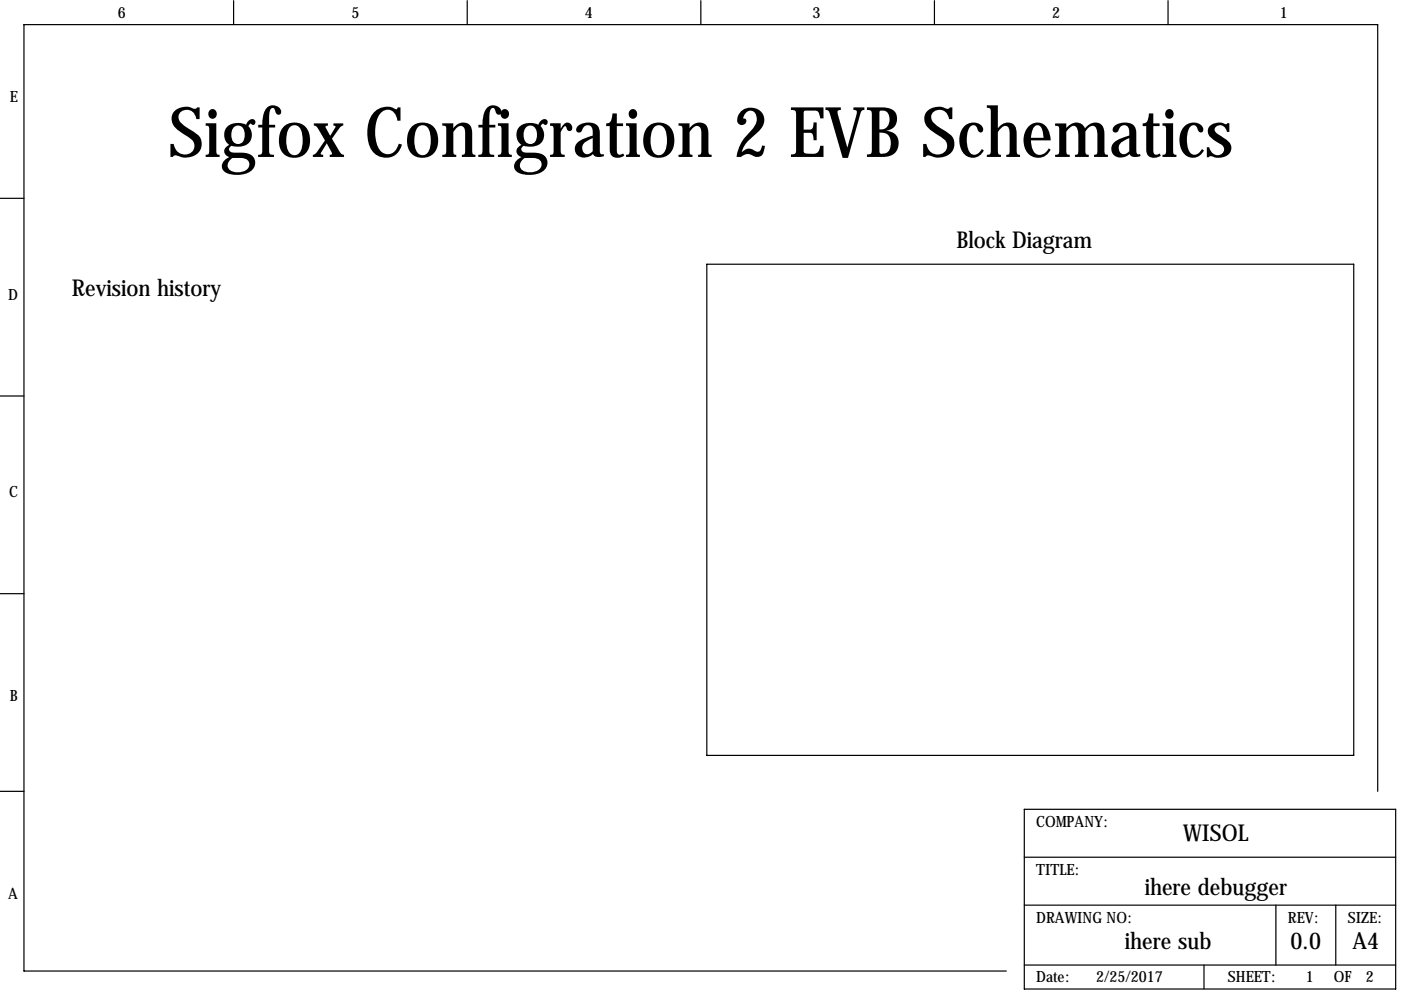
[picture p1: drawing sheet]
<svg xmlns="http://www.w3.org/2000/svg" width="297mm" height="211mm" viewBox="0 0 297 211" stroke-linecap="round" stroke-linejoin="round" font-family="sans-serif">
<defs><g id="words">
<text font-size="14.8" x="35.7" y="33.3">Sigfox Configration 2 EVB Schematics</text>
<g font-size="4.9">
<text x="202.8" y="52.7">Block Diagram</text>
<text x="15.2" y="62.8">Revision history</text>
<text x="250.9" y="178.4">WISOL</text>
<text x="242.7" y="189.8">ihere debugger</text>
<text x="238.5" y="201.3">ihere sub</text>
<text x="273.6" y="201.3">0.0</text>
<text x="286.7" y="201.3">A4</text>
</g>
<g font-size="3.3">
<text x="25" y="3.8">6</text>
<text x="74.5" y="3.8">5</text>
<text x="124" y="3.8">4</text>
<text x="172.3" y="3.8">3</text>
<text x="223.1" y="3.8">2</text>
<text x="271.3" y="3.8">1</text>
<text x="2.1" y="21.6">E</text>
<text x="1.7" y="63.5">D</text>
<text x="1.9" y="105.4">C</text>
<text x="2.1" y="148.6">B</text>
<text x="219.7" y="175.3">COMPANY:</text>
<text x="219.7" y="185.4">TITLE:</text>
<text x="1.7" y="190.5">A</text>
<text x="219.7" y="195.6">DRAWING NO:</text>
<text x="273.1" y="195.6">REV:</text>
<text x="285.8" y="195.6">SIZE:</text>
<text x="219.7" y="208.3">Date:</text>
<text x="232.4" y="208.3">2/25/2017</text>
<text x="260.4" y="208.3">SHEET:</text>
<text x="276.9" y="208.3">1</text>
<text x="282.8" y="208.3">OF</text>
<text x="289.6" y="208.3">2</text>
</g>
</g></defs>
<g fill="none" stroke="#000" stroke-width=".25">
<path d="M49.5 .1v5.1M99.1 .1v5.1M148.6 .1v5.1M198.1 .1v5.1M247.6 .1v5.1M0 42.1h5.1M149.9 56h137.1v104.2h-137.1zM0 84h5.1M0 125.9h5.1M0 167.8h5.1M217.2 171.6h78.7v38.1h-78.7zM292.1 167.8v-162.6h-287v200.7h208.3"/>
<path d="M217.2 191.9h78.7M217.2 181.8h78.7M270.5 191.9v12.7M283.2 191.9v12.7M217.2 204.6h78.7M255.3 204.6v5.1"/>
</g>
<use href="#words"/>
</svg>
